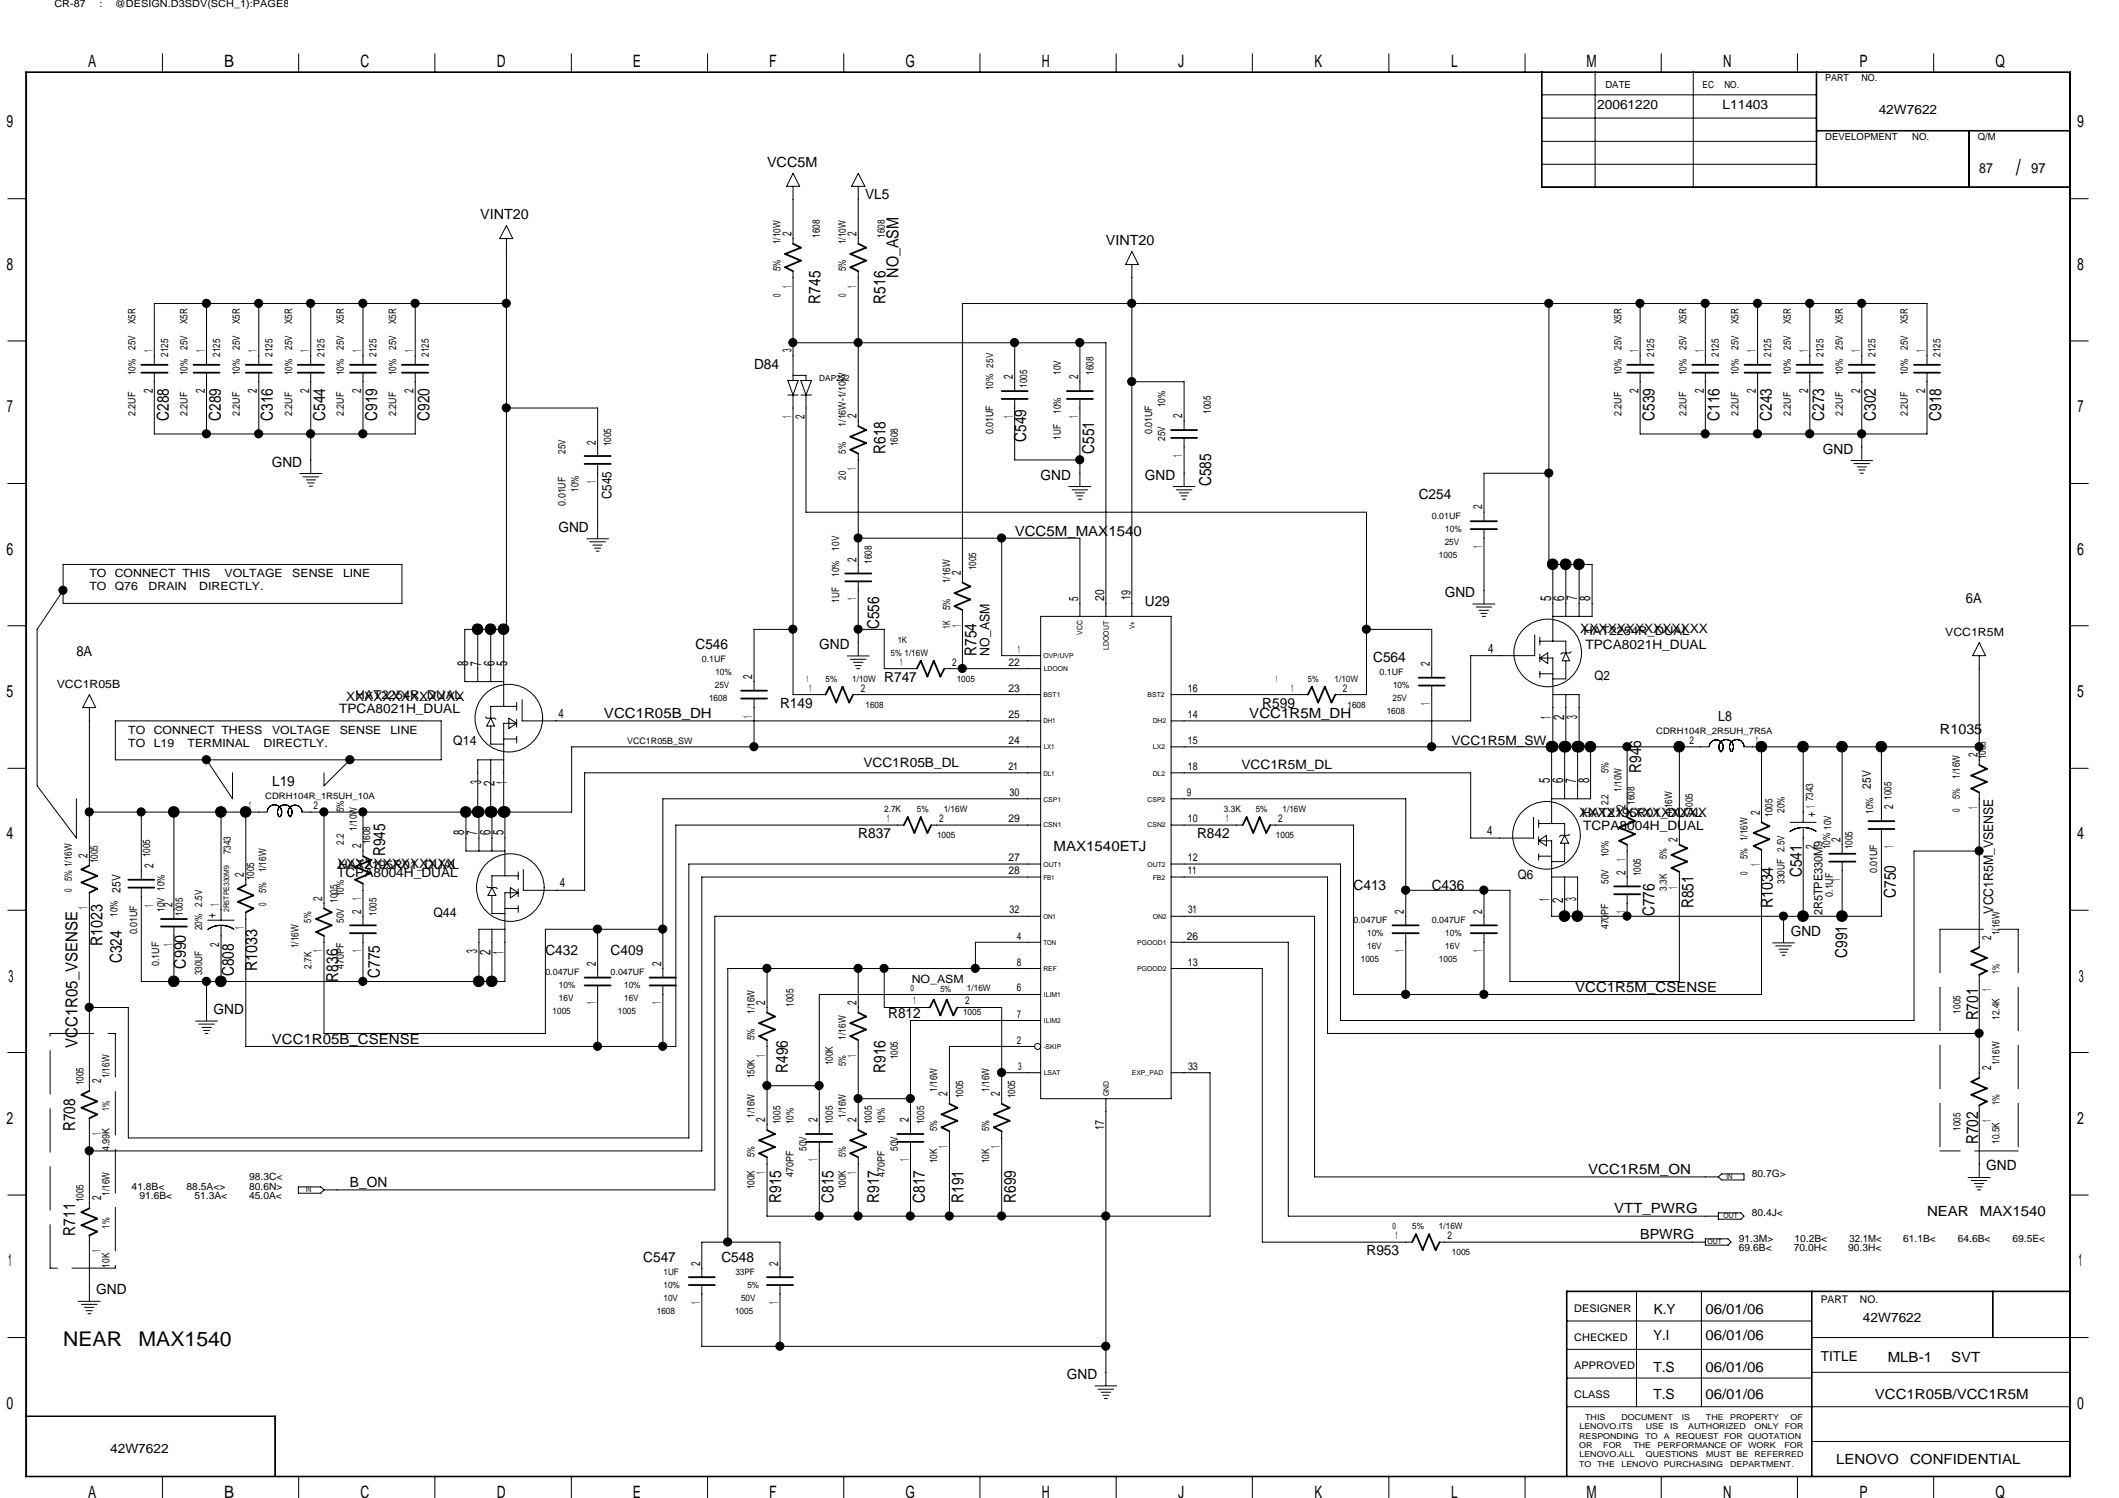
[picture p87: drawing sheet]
<svg xmlns="http://www.w3.org/2000/svg" width="297mm" height="210mm" viewBox="0 0 297 210" stroke-linecap="round" stroke-linejoin="round" font-family="sans-serif">
<defs><g id="words">
<text font-size="3.1" x="282.6" y="24.6">/</text>
<g font-size="2.8">
<text x="8.8" y="188.7">NEAR</text>
<text x="19.4" y="188.7">MAX1540</text>
</g>
<g font-size="2.4">
<text x="12.4" y="9.4">A</text>
<text x="31.4" y="9.4">B</text>
<text x="50.5" y="9.4">C</text>
<text x="69.6" y="9.4">D</text>
<text x="88.7" y="9.4">E</text>
<text x="107.8" y="9.4">F</text>
<text x="127" y="9.4">G</text>
<text x="146" y="9.4">H</text>
<text x="165.1" y="9.4">J</text>
<text x="184.3" y="9.4">K</text>
<text x="203.4" y="9.4">L</text>
<text x="222.4" y="9.4">M</text>
<text x="241.6" y="9.4">N</text>
<text x="260.6" y="9.4">P</text>
<text x="279.7" y="9.4">Q</text>
<text x=".9" y="17.9">9</text>
<text x="291.2" y="17.9">9</text>
<text x=".9" y="37.8">8</text>
<text x="291.2" y="37.8">8</text>
<text x="1" y="57.8">7</text>
<text x="291.2" y="57.8">7</text>
<text x=".9" y="77.8">6</text>
<text x="291.2" y="77.8">6</text>
<text x=".9" y="97.7">5</text>
<text x="291.2" y="97.7">5</text>
<text x=".9" y="117.6">4</text>
<text x="291.2" y="117.6">4</text>
<text x="1.2" y="137.6">3</text>
<text x="291.4" y="137.6">3</text>
<text x=".9" y="157.5">2</text>
<text x="291.2" y="157.5">2</text>
<text x="1.1" y="177.5">1</text>
<text x="291.4" y="177.5">1</text>
<text x=".9" y="197.4">0</text>
<text x="291.2" y="197.4">0</text>
<text x="12.4" y="210">A</text>
<text x="31.4" y="210">B</text>
<text x="50.5" y="210">C</text>
<text x="69.6" y="210">D</text>
<text x="127" y="210">G</text>
<text x="146" y="210">H</text>
<text x="184.3" y="210">K</text>
<text x="203.4" y="210">L</text>
<text x="222.4" y="210">M</text>
<text x="241.6" y="210">N</text>
<text x="260.6" y="210">P</text>
<text x="279.7" y="210">Q</text>
<text x="88.7" y="210">E</text>
<text x="107.8" y="210">F</text>
<text x="165.1" y="210">J</text>
</g>
<g font-size="2.3">
<text x="125.9" y="38.9" transform="rotate(-90 125.9 38.9)">NO_ASM</text>
<text x="115" y="42.5" transform="rotate(-90 115 42.5)">R745</text>
<text x="124.1" y="42.5" transform="rotate(-90 124.1 42.5)">R516</text>
<text x="23.7" y="59" transform="rotate(-90 23.7 59)">C288</text>
<text x="30.9" y="59" transform="rotate(-90 30.9 59)">C289</text>
<text x="38.3" y="59" transform="rotate(-90 38.3 59)">C316</text>
<text x="45.6" y="59" transform="rotate(-90 45.6 59)">C544</text>
<text x="52.9" y="59" transform="rotate(-90 52.9 59)">C919</text>
<text x="60.2" y="59" transform="rotate(-90 60.2 59)">C920</text>
<text x="231.9" y="59" transform="rotate(-90 231.9 59)">C539</text>
<text x="241" y="59" transform="rotate(-90 241 59)">C116</text>
<text x="248.4" y="59" transform="rotate(-90 248.4 59)">C243</text>
<text x="255.7" y="59" transform="rotate(-90 255.7 59)">C273</text>
<text x="263" y="59" transform="rotate(-90 263 59)">C302</text>
<text x="272.1" y="59" transform="rotate(-90 272.1 59)">C918</text>
<text x="124.1" y="63.6" transform="rotate(-90 124.1 63.6)">R618</text>
<text x="143.8" y="61.9" transform="rotate(-90 143.8 61.9)">C549</text>
<text x="153.4" y="63.6" transform="rotate(-90 153.4 63.6)">C551</text>
<text x="169.8" y="68.2" transform="rotate(-90 169.8 68.2)">C585</text>
<text x="123.2" y="88.2" transform="rotate(-90 123.2 88.2)">C556</text>
<text x="136.9" y="91.9" transform="rotate(-90 136.9 91.9)">R754</text>
<text x="230.1" y="108.3" transform="rotate(-90 230.1 108.3)">R946</text>
<text x="54" y="120" transform="rotate(-90 54 120)">R945</text>
<text x="252.6" y="122.9" transform="rotate(-90 252.6 122.9)">C541</text>
<text x="265.8" y="125.9" transform="rotate(-90 265.8 125.9)">C750</text>
<text x="231.9" y="128.4" transform="rotate(-90 231.9 128.4)">C776</text>
<text x="237.4" y="127.3" transform="rotate(-90 237.4 127.3)">R851</text>
<text x="248.5" y="127.3" transform="rotate(-90 248.5 127.3)">R1034</text>
<text x="14.3" y="132.6" transform="rotate(-90 14.3 132.6)">R1023</text>
<text x="17.1" y="135" transform="rotate(-90 17.1 135)">C324</text>
<text x="26" y="135.8" transform="rotate(-90 26 135.8)">C990</text>
<text x="32.8" y="136.8" transform="rotate(-90 32.8 136.8)">C808</text>
<text x="36.1" y="136.1" transform="rotate(-90 36.1 136.1)">R1033</text>
<text x="47.4" y="137.6" transform="rotate(-90 47.4 137.6)">R836</text>
<text x="53.3" y="137" transform="rotate(-90 53.3 137)">C775</text>
<text x="258.9" y="134.3" transform="rotate(-90 258.9 134.3)">C991</text>
<text x="277.3" y="143" transform="rotate(-90 277.3 143)">R701</text>
<text x="10.9" y="146.9" transform="rotate(-90 10.9 146.9)">VCC1R05_VSENSE</text>
<text x="110.4" y="150.4" transform="rotate(-90 110.4 150.4)">R496</text>
<text x="124.1" y="150.4" transform="rotate(-90 124.1 150.4)">R916</text>
<text x="10.5" y="158.6" transform="rotate(-90 10.5 158.6)">R708</text>
<text x="277.3" y="160.4" transform="rotate(-90 277.3 160.4)">R702</text>
<text x="10.5" y="173.2" transform="rotate(-90 10.5 173.2)">R711</text>
<text x="109.5" y="168.6" transform="rotate(-90 109.5 168.6)">R915</text>
<text x="116.8" y="168.6" transform="rotate(-90 116.8 168.6)">C815</text>
<text x="123.2" y="168.6" transform="rotate(-90 123.2 168.6)">R917</text>
<text x="129.6" y="168.6" transform="rotate(-90 129.6 168.6)">C817</text>
<text x="135.1" y="168.6" transform="rotate(-90 135.1 168.6)">R191</text>
<text x="142.4" y="168.6" transform="rotate(-90 142.4 168.6)">R699</text>
</g>
<g font-size="2.1">
<text x="217.5" y="84.2" transform="rotate(-90 217.5 84.2)">5</text>
<text x="219.3" y="84.2" transform="rotate(-90 219.3 84.2)">6</text>
<text x="221.1" y="84.2" transform="rotate(-90 221.1 84.2)">7</text>
<text x="222.9" y="84.2" transform="rotate(-90 222.9 84.2)">8</text>
<text x="65.6" y="93.3" transform="rotate(-90 65.6 93.3)">8</text>
<text x="67.4" y="93.3" transform="rotate(-90 67.4 93.3)">7</text>
<text x="69.3" y="93.3" transform="rotate(-90 69.3 93.3)">6</text>
<text x="71.1" y="93.3" transform="rotate(-90 71.1 93.3)">5</text>
<text x="217.5" y="100.8" transform="rotate(-90 217.5 100.8)">1</text>
<text x="219.3" y="101" transform="rotate(-90 219.3 101)">2</text>
<text x="221.1" y="100.8" transform="rotate(-90 221.1 100.8)">3</text>
<text x="67.4" y="109.9" transform="rotate(-90 67.4 109.9)">3</text>
<text x="69.3" y="110.1" transform="rotate(-90 69.3 110.1)">2</text>
<text x="71.1" y="109.9" transform="rotate(-90 71.1 109.9)">1</text>
<text x="217.3" y="109.8" transform="rotate(-90 217.3 109.8)">5</text>
<text x="219.1" y="109.8" transform="rotate(-90 219.1 109.8)">6</text>
<text x="220.9" y="109.8" transform="rotate(-90 220.9 109.8)">7</text>
<text x="222.8" y="109.8" transform="rotate(-90 222.8 109.8)">8</text>
<text x="65.1" y="117.1" transform="rotate(-90 65.1 117.1)">8</text>
<text x="66.9" y="117.1" transform="rotate(-90 66.9 117.1)">7</text>
<text x="68.7" y="117.1" transform="rotate(-90 68.7 117.1)">6</text>
<text x="70.6" y="117.1" transform="rotate(-90 70.6 117.1)">5</text>
<text x="217.3" y="126.4" transform="rotate(-90 217.3 126.4)">1</text>
<text x="219.1" y="126.5" transform="rotate(-90 219.1 126.5)">2</text>
<text x="220.9" y="126.3" transform="rotate(-90 220.9 126.3)">3</text>
<text x="66.9" y="133.6" transform="rotate(-90 66.9 133.6)">3</text>
<text x="68.7" y="133.9" transform="rotate(-90 68.7 133.9)">2</text>
<text x="70.6" y="133.7" transform="rotate(-90 70.6 133.7)">1</text>
</g>
<g font-size="2">
<text x="107.5" y="23.4">VCC5M</text>
<text x="121.3" y="27.9">VL5</text>
<text x="277.4" y="24.3">87</text>
<text x="284.7" y="24.3">97</text>
<text x="67.3" y="30.7">VINT20</text>
<text x="155" y="34.3">VINT20</text>
<text x="105.7" y="51.7">D84</text>
<text x="38.1" y="65.4">GND</text>
<text x="255.5" y="63.6">GND</text>
<text x="145.9" y="67.2">GND</text>
<text x="160.5" y="67.2">GND</text>
<text x="198.9" y="70">C254</text>
<text x="78.3" y="74.5">GND</text>
<text x="142.2" y="75.1">VCC5M_MAX1540</text>
<text x="202.5" y="83.7">GND</text>
<text x="160.5" y="84.9">U29</text>
<text x="275.6" y="84.6">6A</text>
<text x="10.7" y="91.9">8A</text>
<text x="97.5" y="91">C546</text>
<text x="114.8" y="91">GND</text>
<text x="123.9" y="95.5">R747</text>
<text x="192.5" y="92.8">C564</text>
<text x="84.7" y="100.7">VCC1R05B_DH</text>
<text x="109.3" y="99.2">R149</text>
<text x="175.1" y="100.7">VCC1R5M_DH</text>
<text x="176.9" y="99.2">R599</text>
<text x="240.9" y="101">L8</text>
<text x="271.9" y="102.9">R1035</text>
<text x="38.1" y="110.2">L19</text>
<text x="120.3" y="117.5">R837</text>
<text x="147.7" y="119.3">MAX1540ETJ</text>
<text x="167.8" y="117.5">R842</text>
<text x="189.7" y="124.8">C413</text>
<text x="200.7" y="124.8">C436</text>
<text x="251" y="131.2">GND</text>
<text x="76.5" y="133.9">C432</text>
<text x="85.6" y="133.9">C409</text>
<text x="29.9" y="142.2">GND</text>
<text x="124.5" y="142.7">R812</text>
<text x="220.8" y="139">VCC1R5M_CSENSE</text>
<text x="38.1" y="146.3">VCC1R05B_CSENSE</text>
<text x="49.1" y="166.5">B_ON</text>
<text x="222.6" y="164.6">VCC1R5M_ON</text>
<text x="278.4" y="164">GND</text>
<text x="226.3" y="170.1">VTT_PWRG</text>
<text x="229.9" y="173.7">BPWRG</text>
<text x="270.1" y="170.5">NEAR</text>
<text x="277.5" y="170.5">MAX1540</text>
<text x="90.2" y="176.9">C547</text>
<text x="101.1" y="176.9">C548</text>
<text x="191.6" y="175.9">R953</text>
<text x="13.5" y="181.4">GND</text>
<text x="231.8" y="184.1">K.Y</text>
<text x="239.1" y="184.1">06/01/06</text>
<text x="231.8" y="187.8">Y.I</text>
<text x="239.1" y="187.8">06/01/06</text>
<text x="264.6" y="190.9">MLB-1</text>
<text x="273.5" y="190.9">SVT</text>
<text x="149.6" y="193.3">GND</text>
<text x="231.8" y="192.4">T.S</text>
<text x="231.8" y="196">T.S</text>
<text x="239.1" y="196">06/01/06</text>
<text x="239.1" y="192.4">06/01/06</text>
<text x="262.8" y="196">VCC1R05B/VCC1R5M</text>
<text x="257.4" y="205.2">LENOVO</text>
<text x="267.8" y="205.2">CONFIDENTIAL</text>
</g>
<g font-size="1.9">
<text x="85.7" y="70" transform="rotate(-90 85.7 70)">C545</text>
<text x="138.7" y="91.9" transform="rotate(-90 138.7 91.9)">NO_ASM</text>
<text x="253.5" y="113.8" transform="rotate(90 253.5 113.8)">+</text>
<text x="30.3" y="128.7" transform="rotate(-90 30.3 128.7)">+ 1</text>
<text x="279.4" y="128.1" transform="rotate(-90 279.4 128.1)">VCC1R5M_VSENSE</text>
<text x="255.2" y="190.7">TITLE</text>
</g>
<g font-size="1.8">
<text x="223.9" y="15.3">20061220</text>
<text x="241.5" y="15.3">L11403</text>
<text x="263.4" y="16">42W7622</text>
<text x="111" y="33.1" transform="rotate(-90 111 33.1)">2</text>
<text x="120.1" y="33.1" transform="rotate(-90 120.1 33.1)">2</text>
<text x="111" y="40.3" transform="rotate(-90 111 40.3)">1</text>
<text x="120.1" y="40.3" transform="rotate(-90 120.1 40.3)">1</text>
<text x="21.4" y="49.4" transform="rotate(-90 21.4 49.4)">1</text>
<text x="28.7" y="49.4" transform="rotate(-90 28.7 49.4)">1</text>
<text x="36" y="49.4" transform="rotate(-90 36 49.4)">1</text>
<text x="43.3" y="49.4" transform="rotate(-90 43.3 49.4)">1</text>
<text x="50.6" y="49.4" transform="rotate(-90 50.6 49.4)">1</text>
<text x="58" y="49.4" transform="rotate(-90 58 49.4)">1</text>
<text x="111" y="49.3" transform="rotate(-90 111 49.3)">3</text>
<text x="142" y="53.2" transform="rotate(-90 142 53.2)">2</text>
<text x="151.1" y="53.2" transform="rotate(-90 151.1 53.2)">2</text>
<text x="229.7" y="49.4" transform="rotate(-90 229.7 49.4)">1</text>
<text x="238.8" y="49.4" transform="rotate(-90 238.8 49.4)">1</text>
<text x="246.1" y="49.4" transform="rotate(-90 246.1 49.4)">1</text>
<text x="253.4" y="49.4" transform="rotate(-90 253.4 49.4)">1</text>
<text x="260.8" y="49.4" transform="rotate(-90 260.8 49.4)">1</text>
<text x="269.9" y="49.4" transform="rotate(-90 269.9 49.4)">1</text>
<text x="21.4" y="55.1" transform="rotate(-90 21.4 55.1)">2</text>
<text x="28.7" y="55.1" transform="rotate(-90 28.7 55.1)">2</text>
<text x="36" y="55.1" transform="rotate(-90 36 55.1)">2</text>
<text x="43.3" y="55.1" transform="rotate(-90 43.3 55.1)">2</text>
<text x="50.6" y="55.1" transform="rotate(-90 50.6 55.1)">2</text>
<text x="58" y="55.1" transform="rotate(-90 58 55.1)">2</text>
<text x="111" y="58.6" transform="rotate(-90 111 58.6)">1</text>
<text x="112.8" y="58.7" transform="rotate(-90 112.8 58.7)">2</text>
<text x="120.1" y="58.6" transform="rotate(-90 120.1 58.6)">2</text>
<text x="142" y="58.6" transform="rotate(-90 142 58.6)">1</text>
<text x="151.1" y="58.6" transform="rotate(-90 151.1 58.6)">1</text>
<text x="165.7" y="58.6" transform="rotate(-90 165.7 58.6)">2</text>
<text x="229.7" y="55.1" transform="rotate(-90 229.7 55.1)">2</text>
<text x="238.8" y="55.1" transform="rotate(-90 238.8 55.1)">2</text>
<text x="246.1" y="55.1" transform="rotate(-90 246.1 55.1)">2</text>
<text x="253.4" y="55.1" transform="rotate(-90 253.4 55.1)">2</text>
<text x="260.8" y="55.1" transform="rotate(-90 260.8 55.1)">2</text>
<text x="269.9" y="55.1" transform="rotate(-90 269.9 55.1)">2</text>
<text x="83.5" y="62.3" transform="rotate(-90 83.5 62.3)">2</text>
<text x="120.1" y="65.9" transform="rotate(-90 120.1 65.9)">1</text>
<text x="165.7" y="64.1" transform="rotate(-90 165.7 64.1)">1</text>
<text x="83.5" y="67.7" transform="rotate(-90 83.5 67.7)">1</text>
<text x="207.8" y="71.4" transform="rotate(-90 207.8 71.4)">2</text>
<text x="207.8" y="76.9" transform="rotate(-90 207.8 76.9)">1</text>
<text x="120.1" y="78.7" transform="rotate(-90 120.1 78.7)">2</text>
<text x="134.7" y="80.6" transform="rotate(-90 134.7 80.6)">2</text>
<text x="120.1" y="84.2" transform="rotate(-90 120.1 84.2)">1</text>
<text x="134.7" y="87.8" transform="rotate(-90 134.7 87.8)">1</text>
<text x="151.1" y="84.2" transform="rotate(-90 151.1 84.2)">5</text>
<text x="154.8" y="84.2" transform="rotate(-90 154.8 84.2)">20</text>
<text x="158.5" y="84.1" transform="rotate(-90 158.5 84.1)">19</text>
<text x="221.5" y="88.7">XXXXXXXXXXXXXX</text>
<text x="105.4" y="95.2" transform="rotate(-90 105.4 95.2)">2</text>
<text x="200.4" y="93.3" transform="rotate(-90 200.4 93.3)">2</text>
<text x="208.6" y="91.5">4</text>
<text x="222.2" y="90.9">TPCA8021H_DUAL</text>
<text x="223.5" y="95.3">Q2</text>
<text x="47.5" y="99.9">TPCA8021H_DUAL</text>
<text x="48.5" y="98.3">XXXXXXXXXXXXX</text>
<text x="78.3" y="100.6">4</text>
<text x="105.4" y="100.6" transform="rotate(-90 105.4 100.6)">1</text>
<text x="200.4" y="98.8" transform="rotate(-90 200.4 98.8)">1</text>
<text x="63.5" y="104.5">Q14</text>
<text x="121" y="107.6">VCC1R05B_DL</text>
<text x="174" y="107.7">VCC1R5M_DL</text>
<text x="203.5" y="104.5">VCC1R5M_SW</text>
<text x="277.2" y="106.1" transform="rotate(-90 277.2 106.1)">2</text>
<text x="227.9" y="113.5" transform="rotate(-90 227.9 113.5)">2</text>
<text x="254.4" y="113.3" transform="rotate(-90 254.4 113.3)">1</text>
<text x="265.4" y="113.5" transform="rotate(-90 265.4 113.5)">2</text>
<text x="277.2" y="113.4" transform="rotate(-90 277.2 113.4)">1</text>
<text x="50.6" y="118.9" transform="rotate(-90 50.6 118.9)">2</text>
<text x="208.4" y="117.1">4</text>
<text x="221.4" y="114.5">XXXXXXXXXXXXXX</text>
<text x="221.9" y="116.3">TCPA8004H_DUAL</text>
<text x="235.2" y="118" transform="rotate(-90 235.2 118)">2</text>
<text x="246.7" y="114.2" transform="rotate(-90 246.7 114.2)">2</text>
<text x="254.4" y="119" transform="rotate(-90 254.4 119)">2</text>
<text x="258" y="118" transform="rotate(-90 258 118)">2</text>
<text x="265.4" y="118.9" transform="rotate(-90 265.4 118.9)">1</text>
<text x="12.3" y="120.2" transform="rotate(-90 12.3 120.2)">2</text>
<text x="21.5" y="121.7" transform="rotate(-90 21.5 121.7)">2</text>
<text x="34.2" y="122.9" transform="rotate(-90 34.2 122.9)">2</text>
<text x="47.2" y="121.6">XXXXXXXXXXXXX</text>
<text x="47.2" y="122.9">TCPA8004H_DUAL</text>
<text x="78.5" y="124.4">4</text>
<text x="212.8" y="123.3">Q6</text>
<text x="227.9" y="122.6" transform="rotate(-90 227.9 122.6)">2</text>
<text x="227.9" y="120.7" transform="rotate(-90 227.9 120.7)">1</text>
<text x="235.2" y="124.5" transform="rotate(-90 235.2 124.5)">1</text>
<text x="246.7" y="121.5" transform="rotate(-90 246.7 121.5)">1</text>
<text x="258" y="123.4" transform="rotate(-90 258 123.4)">1</text>
<text x="12.3" y="127.5" transform="rotate(-90 12.3 127.5)">1</text>
<text x="21.5" y="127.1" transform="rotate(-90 21.5 127.1)">1</text>
<text x="24.2" y="127.2" transform="rotate(-90 24.2 127.2)">2</text>
<text x="34.2" y="130.2" transform="rotate(-90 34.2 130.2)">1</text>
<text x="45.2" y="126.2" transform="rotate(-90 45.2 126.2)">2</text>
<text x="50.6" y="128.1" transform="rotate(-90 50.6 128.1)">2</text>
<text x="50.6" y="126.2" transform="rotate(-90 50.6 126.2)">1</text>
<text x="60.7" y="128.6">Q44</text>
<text x="196.8" y="128.1" transform="rotate(-90 196.8 128.1)">2</text>
<text x="207.8" y="128.1" transform="rotate(-90 207.8 128.1)">2</text>
<text x="227.9" y="128" transform="rotate(-90 227.9 128)">1</text>
<text x="279.1" y="131.7" transform="rotate(-90 279.1 131.7)">2</text>
<text x="24.2" y="132.6" transform="rotate(-90 24.2 132.6)">1</text>
<text x="30.7" y="132.7" transform="rotate(-90 30.7 132.7)">2</text>
<text x="45.2" y="133.5" transform="rotate(-90 45.2 133.5)">1</text>
<text x="50.6" y="133.5" transform="rotate(-90 50.6 133.5)">1</text>
<text x="83.5" y="135.4" transform="rotate(-90 83.5 135.4)">2</text>
<text x="92.7" y="135.4" transform="rotate(-90 92.7 135.4)">2</text>
<text x="196.8" y="133.5" transform="rotate(-90 196.8 133.5)">1</text>
<text x="207.8" y="133.5" transform="rotate(-90 207.8 133.5)">1</text>
<text x="83.5" y="140.8" transform="rotate(-90 83.5 140.8)">1</text>
<text x="92.7" y="140.8" transform="rotate(-90 92.7 140.8)">1</text>
<text x="107.3" y="140.8" transform="rotate(-90 107.3 140.8)">2</text>
<text x="120.1" y="140.8" transform="rotate(-90 120.1 140.8)">2</text>
<text x="279.1" y="139" transform="rotate(-90 279.1 139)">1</text>
<text x="107.3" y="148.1" transform="rotate(-90 107.3 148.1)">1</text>
<text x="120.1" y="148.1" transform="rotate(-90 120.1 148.1)">1</text>
<text x="279.1" y="150" transform="rotate(-90 279.1 150)">2</text>
<text x="14.2" y="151.8" transform="rotate(-90 14.2 151.8)">2</text>
<text x="132.8" y="153.6" transform="rotate(-90 132.8 153.6)">2</text>
<text x="140.2" y="153.6" transform="rotate(-90 140.2 153.6)">2</text>
<text x="14.2" y="159.1" transform="rotate(-90 14.2 159.1)">1</text>
<text x="107.3" y="157.3" transform="rotate(-90 107.3 157.3)">2</text>
<text x="114.6" y="157.3" transform="rotate(-90 114.6 157.3)">2</text>
<text x="120.1" y="157.3" transform="rotate(-90 120.1 157.3)">2</text>
<text x="127.4" y="157.3" transform="rotate(-90 127.4 157.3)">2</text>
<text x="132.8" y="160.9" transform="rotate(-90 132.8 160.9)">1</text>
<text x="140.2" y="160.9" transform="rotate(-90 140.2 160.9)">1</text>
<text x="154.8" y="158.4" transform="rotate(-90 154.8 158.4)">17</text>
<text x="279.1" y="157.3" transform="rotate(-90 279.1 157.3)">1</text>
<text x="107.3" y="164.5" transform="rotate(-90 107.3 164.5)">1</text>
<text x="114.6" y="162.7" transform="rotate(-90 114.6 162.7)">1</text>
<text x="120.1" y="164.5" transform="rotate(-90 120.1 164.5)">1</text>
<text x="127.4" y="162.7" transform="rotate(-90 127.4 162.7)">1</text>
<text x="14.2" y="168.3" transform="rotate(-90 14.2 168.3)">2</text>
<text x="14.2" y="175.5" transform="rotate(-90 14.2 175.5)">1</text>
<text x="98.1" y="177.4" transform="rotate(-90 98.1 177.4)">2</text>
<text x="109.1" y="177.4" transform="rotate(-90 109.1 177.4)">2</text>
<text x="98.1" y="182.8" transform="rotate(-90 98.1 182.8)">1</text>
<text x="109.1" y="182.8" transform="rotate(-90 109.1 182.8)">1</text>
<text x="261.2" y="185.4">42W7622</text>
<text x="15.4" y="203.7">42W7622</text>
</g>
<g font-size="1.7">
<text x="222" y="88.9">HAT2254R_DUAL</text>
<text x="49.8" y="98">HAT2254R_DUAL</text>
<text x="262.3" y="110.5" transform="rotate(-90 262.3 110.5)">25V</text>
<text x="221.7" y="114.5">HAT2195R01_DUAL</text>
<text x="16.9" y="125.1" transform="rotate(-90 16.9 125.1)">25V</text>
<text x="47.5" y="121.8">HAT2195R01_DUAL</text>
<text x="255.5" y="128.3" transform="rotate(-90 255.5 128.3)">2R5TPE330M9</text>
</g>
<g font-size="1.6">
<text x="12.5" y="80.9">TO</text>
<text x="12.5" y="82.8">TO</text>
<text x="16.1" y="80.9">CONNECT THIS</text>
<text x="16.1" y="82.8">Q76</text>
<text x="20.8" y="82.8">DRAIN</text>
<text x="27.9" y="82.8">DIRECTLY.</text>
<text x="31.5" y="80.9">VOLTAGE</text>
<text x="41" y="80.9">SENSE</text>
<text x="48.1" y="80.9">LINE</text>
<text x="272.7" y="89.2">VCC1R5M</text>
<text x="8" y="96.5">VCC1R05B</text>
<text x="18" y="104.7">TO</text>
<text x="18" y="102.9">TO</text>
<text x="21.5" y="104.7">L19</text>
<text x="21.5" y="102.9">CONNECT THESS</text>
<text x="26.3" y="104.7">TERMINAL</text>
<text x="37" y="104.7">DIRECTLY.</text>
<text x="38.1" y="102.9">VOLTAGE</text>
<text x="47.6" y="102.9">SENSE</text>
<text x="54.7" y="102.9">LINE</text>
<text x="127.8" y="137.8">NO_ASM</text>
</g>
<g font-size="1.5">
<text x="126.2" y="93.3">1</text>
<text x="133.5" y="93.3">2</text>
<text x="141.3" y="93.3">22</text>
<text x="142.7" y="91.5">1</text>
<text x="113.4" y="97">1</text>
<text x="120.7" y="97">2</text>
<text x="141.3" y="100.6">25</text>
<text x="141.3" y="97">23</text>
<text x="166.5" y="97">16</text>
<text x="166.5" y="100.6">14</text>
<text x="181" y="97">1</text>
<text x="188.3" y="97">2</text>
<text x="141.3" y="104.3">24</text>
<text x="141.3" y="107.9">21</text>
<text x="166.5" y="107.9">18</text>
<text x="166.5" y="104.3">15</text>
<text x="236.8" y="104.3">2</text>
<text x="246.1" y="104.3">1</text>
<text x="34.9" y="113.4">1</text>
<text x="43.9" y="113.4">2</text>
<text x="141.5" y="111.6">30</text>
<text x="166.4" y="111.6">9</text>
<text x="124.4" y="115.2">1</text>
<text x="131.7" y="115.2">2</text>
<text x="141.3" y="115.2">29</text>
<text x="166.5" y="115.2">10</text>
<text x="171.9" y="115.2">1</text>
<text x="179.2" y="115.2">2</text>
<text x="141.3" y="122.6">28</text>
<text x="141.3" y="120.7">27</text>
<text x="166.5" y="120.7">12</text>
<text x="166.5" y="122.6">11</text>
<text x="141.5" y="128">32</text>
<text x="142.5" y="131.7">4</text>
<text x="166.4" y="131.7">26</text>
<text x="166.5" y="128">31</text>
<text x="142.5" y="135.3">8</text>
<text x="166.5" y="135.3">13</text>
<text x="128.1" y="140.8">1</text>
<text x="135.3" y="140.8">2</text>
<text x="142.5" y="139">6</text>
<text x="142.6" y="142.7">7</text>
<text x="142.5" y="146.3">2</text>
<text x="142.7" y="149.9">3</text>
<text x="166.5" y="149.9">33</text>
<text x="195.6" y="173.7">1</text>
<text x="202.9" y="173.7">2</text>
<text x="220.7" y="183.9">DESIGNER</text>
<text x="255.2" y="182.6">PART</text>
<text x="260.7" y="182.6">NO.</text>
<text x="220.7" y="191.9">APPROVED</text>
<text x="220.7" y="187.9">CHECKED</text>
<text x="220.7" y="196">CLASS</text>
</g>
<g font-size="1.4">
<text x="7.6" y=".9">CR-87</text>
<text x="14" y=".9">:</text>
<text x="16.1" y=".9">@DESIGN.D3SDV(SCH_1):PAGE8</text>
<text x="255.9" y="11.3">PART</text>
<text x="260.9" y="11.3">NO.</text>
<text x="225" y="12.4">DATE</text>
<text x="238.7" y="12.4">EC</text>
<text x="241.7" y="12.4">NO.</text>
<text x="255.9" y="19.6">DEVELOPMENT</text>
<text x="268.1" y="19.6">NO.</text>
<text x="277.2" y="19.6">Q/M</text>
<text x="109.4" y="34.2" transform="rotate(-90 109.4 34.2)">1/10W</text>
<text x="114.9" y="33.4" transform="rotate(-90 114.9 33.4)">1608</text>
<text x="118.6" y="34.2" transform="rotate(-90 118.6 34.2)">1/10W</text>
<text x="124" y="33.4" transform="rotate(-90 124 33.4)">1608</text>
<text x="109.4" y="41.7" transform="rotate(-90 109.4 41.7)">0</text>
<text x="109.4" y="38" transform="rotate(-90 109.4 38)">5%</text>
<text x="118.6" y="41.7" transform="rotate(-90 118.6 41.7)">0</text>
<text x="118.6" y="38" transform="rotate(-90 118.6 38)">5%</text>
<text x="19" y="45.4" transform="rotate(-90 19 45.4)">X5R</text>
<text x="26.3" y="45.4" transform="rotate(-90 26.3 45.4)">X5R</text>
<text x="33.6" y="45.4" transform="rotate(-90 33.6 45.4)">X5R</text>
<text x="40.9" y="45.4" transform="rotate(-90 40.9 45.4)">X5R</text>
<text x="48.2" y="45.4" transform="rotate(-90 48.2 45.4)">X5R</text>
<text x="55.5" y="45.4" transform="rotate(-90 55.5 45.4)">X5R</text>
<text x="227.3" y="45.4" transform="rotate(-90 227.3 45.4)">X5R</text>
<text x="236.4" y="45.4" transform="rotate(-90 236.4 45.4)">X5R</text>
<text x="243.7" y="45.4" transform="rotate(-90 243.7 45.4)">X5R</text>
<text x="251" y="45.4" transform="rotate(-90 251 45.4)">X5R</text>
<text x="258.3" y="45.4" transform="rotate(-90 258.3 45.4)">X5R</text>
<text x="267.5" y="45.4" transform="rotate(-90 267.5 45.4)">X5R</text>
<text x="19" y="49.1" transform="rotate(-90 19 49.1)">25V</text>
<text x="19" y="52.6" transform="rotate(-90 19 52.6)">10%</text>
<text x="23.6" y="50" transform="rotate(-90 23.6 50)">2125</text>
<text x="26.3" y="49.1" transform="rotate(-90 26.3 49.1)">25V</text>
<text x="26.3" y="52.6" transform="rotate(-90 26.3 52.6)">10%</text>
<text x="30.9" y="50" transform="rotate(-90 30.9 50)">2125</text>
<text x="33.6" y="49.1" transform="rotate(-90 33.6 49.1)">25V</text>
<text x="33.6" y="52.6" transform="rotate(-90 33.6 52.6)">10%</text>
<text x="38.2" y="50" transform="rotate(-90 38.2 50)">2125</text>
<text x="40.9" y="49.1" transform="rotate(-90 40.9 49.1)">25V</text>
<text x="40.9" y="52.6" transform="rotate(-90 40.9 52.6)">10%</text>
<text x="45.5" y="50" transform="rotate(-90 45.5 50)">2125</text>
<text x="48.2" y="49.1" transform="rotate(-90 48.2 49.1)">25V</text>
<text x="48.2" y="52.6" transform="rotate(-90 48.2 52.6)">10%</text>
<text x="52.8" y="50" transform="rotate(-90 52.8 50)">2125</text>
<text x="55.5" y="49.1" transform="rotate(-90 55.5 49.1)">25V</text>
<text x="55.5" y="52.6" transform="rotate(-90 55.5 52.6)">10%</text>
<text x="60.1" y="50" transform="rotate(-90 60.1 50)">2125</text>
<text x="148.7" y="52.5" transform="rotate(-90 148.7 52.5)">10V</text>
<text x="153.3" y="52.5" transform="rotate(-90 153.3 52.5)">1608</text>
<text x="227.3" y="49.1" transform="rotate(-90 227.3 49.1)">25V</text>
<text x="227.3" y="52.6" transform="rotate(-90 227.3 52.6)">10%</text>
<text x="231.9" y="50" transform="rotate(-90 231.9 50)">2125</text>
<text x="236.4" y="49.1" transform="rotate(-90 236.4 49.1)">25V</text>
<text x="236.4" y="52.6" transform="rotate(-90 236.4 52.6)">10%</text>
<text x="241" y="50" transform="rotate(-90 241 50)">2125</text>
<text x="243.7" y="49.1" transform="rotate(-90 243.7 49.1)">25V</text>
<text x="243.7" y="52.6" transform="rotate(-90 243.7 52.6)">10%</text>
<text x="248.3" y="50" transform="rotate(-90 248.3 50)">2125</text>
<text x="251" y="49.1" transform="rotate(-90 251 49.1)">25V</text>
<text x="251" y="52.6" transform="rotate(-90 251 52.6)">10%</text>
<text x="255.6" y="50" transform="rotate(-90 255.6 50)">2125</text>
<text x="258.3" y="49.1" transform="rotate(-90 258.3 49.1)">25V</text>
<text x="258.3" y="52.6" transform="rotate(-90 258.3 52.6)">10%</text>
<text x="262.9" y="50" transform="rotate(-90 262.9 50)">2125</text>
<text x="267.5" y="49.1" transform="rotate(-90 267.5 49.1)">25V</text>
<text x="267.5" y="52.6" transform="rotate(-90 267.5 52.6)">10%</text>
<text x="272" y="50" transform="rotate(-90 272 50)">2125</text>
<text x="19" y="58.3" transform="rotate(-90 19 58.3)">2.2UF</text>
<text x="26.3" y="58.3" transform="rotate(-90 26.3 58.3)">2.2UF</text>
<text x="33.6" y="58.3" transform="rotate(-90 33.6 58.3)">2.2UF</text>
<text x="40.9" y="58.3" transform="rotate(-90 40.9 58.3)">2.2UF</text>
<text x="48.2" y="58.3" transform="rotate(-90 48.2 58.3)">2.2UF</text>
<text x="55.5" y="58.3" transform="rotate(-90 55.5 58.3)">2.2UF</text>
<text x="118.6" y="59.8" transform="rotate(-90 118.6 59.8)">1/16W-1/10W</text>
<text x="139.2" y="54.7" transform="rotate(-90 139.2 54.7)">10% 25V</text>
<text x="144" y="54.4" transform="rotate(-90 144 54.4)">1005</text>
<text x="148.7" y="58" transform="rotate(-90 148.7 58)">10%</text>
<text x="163.3" y="57.1" transform="rotate(-90 163.3 57.1)">10%</text>
<text x="169.7" y="58" transform="rotate(-90 169.7 58)">1005</text>
<text x="227.3" y="58.3" transform="rotate(-90 227.3 58.3)">2.2UF</text>
<text x="236.4" y="58.3" transform="rotate(-90 236.4 58.3)">2.2UF</text>
<text x="243.7" y="58.3" transform="rotate(-90 243.7 58.3)">2.2UF</text>
<text x="251" y="58.3" transform="rotate(-90 251 58.3)">2.2UF</text>
<text x="258.3" y="58.3" transform="rotate(-90 258.3 58.3)">2.2UF</text>
<text x="267.5" y="58.3" transform="rotate(-90 267.5 58.3)">2.2UF</text>
<text x="79.3" y="63.6" transform="rotate(-90 79.3 63.6)">25V</text>
<text x="85.7" y="62.6" transform="rotate(-90 85.7 62.6)">1005</text>
<text x="118.6" y="63.6" transform="rotate(-90 118.6 63.6)">5%</text>
<text x="125.9" y="62.6" transform="rotate(-90 125.9 62.6)">1608</text>
<text x="139.2" y="60.8" transform="rotate(-90 139.2 60.8)">0.01UF</text>
<text x="148.7" y="61.7" transform="rotate(-90 148.7 61.7)">1UF</text>
<text x="161.5" y="60.8" transform="rotate(-90 161.5 60.8)">0.01UF</text>
<text x="163.3" y="61.8" transform="rotate(-90 163.3 61.8)">25V</text>
<text x="79.3" y="70.9" transform="rotate(-90 79.3 70.9)">0.01UF</text>
<text x="81.1" y="69" transform="rotate(-90 81.1 69)">10%</text>
<text x="118.6" y="67.2" transform="rotate(-90 118.6 67.2)">20</text>
<text x="117.6" y="77.2" transform="rotate(-90 117.6 77.2)">10V</text>
<text x="117.6" y="80.9" transform="rotate(-90 117.6 80.9)">10%</text>
<text x="122.2" y="79" transform="rotate(-90 122.2 79)">1608</text>
<text x="133.2" y="81.7" transform="rotate(-90 133.2 81.7)">1/16W</text>
<text x="136.8" y="79.9" transform="rotate(-90 136.8 79.9)">1005</text>
<text x="117.6" y="84.5" transform="rotate(-90 117.6 84.5)">1UF</text>
<text x="133.2" y="88.1" transform="rotate(-90 133.2 88.1)">1K</text>
<text x="133.2" y="85.5" transform="rotate(-90 133.2 85.5)">5%</text>
<text x="278.4" y="106.4" transform="rotate(-90 278.4 106.4)">1005</text>
<text x="48.2" y="113.8" transform="rotate(-90 48.2 113.8)">5%</text>
<text x="225.5" y="112.9" transform="rotate(-90 225.5 112.9)">2.2</text>
<text x="225.5" y="108.3" transform="rotate(-90 225.5 108.3)">5%</text>
<text x="227.3" y="111" transform="rotate(-90 227.3 111)">1/10W</text>
<text x="229.1" y="112.8" transform="rotate(-90 229.1 112.8)">1608</text>
<text x="237.3" y="113.7" transform="rotate(-90 237.3 113.7)">1005</text>
<text x="250.1" y="113.9" transform="rotate(-90 250.1 113.9)">20%</text>
<text x="254.2" y="112.3" transform="rotate(-90 254.2 112.3)">7343</text>
<text x="265.1" y="112.1" transform="rotate(-90 265.1 112.1)">1005</text>
<text x="274.7" y="113.8" transform="rotate(-90 274.7 113.8)">0</text>
<text x="274.7" y="112" transform="rotate(-90 274.7 112)">5%</text>
<text x="274.7" y="109.2" transform="rotate(-90 274.7 109.2)">1/16W</text>
<text x="32.3" y="119.8" transform="rotate(-90 32.3 119.8)">7343</text>
<text x="48.2" y="118.4" transform="rotate(-90 48.2 118.4)">2.2</text>
<text x="50" y="116.5" transform="rotate(-90 50 116.5)">1/10W</text>
<text x="51.9" y="118.3" transform="rotate(-90 51.9 118.3)">1608</text>
<text x="234.4" y="114.3" transform="rotate(-90 234.4 114.3)">1/16W</text>
<text x="248.5" y="114.5" transform="rotate(-90 248.5 114.5)">1005</text>
<text x="256.5" y="119" transform="rotate(-90 256.5 119)">10% 10V</text>
<text x="259.7" y="119" transform="rotate(-90 259.7 119)">1005</text>
<text x="262.6" y="114.1" transform="rotate(-90 262.6 114.1)">10%</text>
<text x="10.1" y="123.5" transform="rotate(-90 10.1 123.5)">5% 1/16W</text>
<text x="10.1" y="125" transform="rotate(-90 10.1 125)">0</text>
<text x="13.7" y="121" transform="rotate(-90 13.7 121)">1005</text>
<text x="21" y="120.1" transform="rotate(-90 21 120.1)">1005</text>
<text x="35.6" y="123.4" transform="rotate(-90 35.6 123.4)">1005</text>
<text x="37.3" y="125.1" transform="rotate(-90 37.3 125.1)">5%</text>
<text x="37.3" y="122.3" transform="rotate(-90 37.3 122.3)">1/16W</text>
<text x="48.2" y="125.6" transform="rotate(-90 48.2 125.6)">10%</text>
<text x="225.5" y="123.9" transform="rotate(-90 225.5 123.9)">50V</text>
<text x="225.5" y="120.1" transform="rotate(-90 225.5 120.1)">10%</text>
<text x="230" y="122.9" transform="rotate(-90 230 122.9)">1005</text>
<text x="233.7" y="124.8" transform="rotate(-90 233.7 124.8)">3.3K</text>
<text x="233.7" y="120.4" transform="rotate(-90 233.7 120.4)">5%</text>
<text x="245" y="122.6" transform="rotate(-90 245 122.6)">0</text>
<text x="245" y="120.4" transform="rotate(-90 245 120.4)">5% 1/16W</text>
<text x="250.1" y="123.9" transform="rotate(-90 250.1 123.9)">330UF 2.5V</text>
<text x="256.9" y="125.7" transform="rotate(-90 256.9 125.7)">0.1UF</text>
<text x="263.1" y="122.4" transform="rotate(-90 263.1 122.4)">0.01UF</text>
<text x="16.5" y="128.5" transform="rotate(-90 16.5 128.5)">10%</text>
<text x="19.2" y="131" transform="rotate(-90 19.2 131)">0.01UF</text>
<text x="23.1" y="127.8" transform="rotate(-90 23.1 127.8)">10V 10%</text>
<text x="25.6" y="128.4" transform="rotate(-90 25.6 128.4)">1005</text>
<text x="28.3" y="130.4" transform="rotate(-90 28.3 130.4)">20% 2.5V</text>
<text x="37.3" y="127" transform="rotate(-90 37.3 127)">0</text>
<text x="43.6" y="129.3" transform="rotate(-90 43.6 129.3)">5%</text>
<text x="47.3" y="126.5" transform="rotate(-90 47.3 126.5)">1005</text>
<text x="48.2" y="129.3" transform="rotate(-90 48.2 129.3)">50V</text>
<text x="52.8" y="128.4" transform="rotate(-90 52.8 128.4)">1005</text>
<text x="225.5" y="130.3" transform="rotate(-90 225.5 130.3)">470PF</text>
<text x="280.3" y="131.1" transform="rotate(-90 280.3 131.1)">1/16W</text>
<text x="22.3" y="135.4" transform="rotate(-90 22.3 135.4)">0.1UF</text>
<text x="28.3" y="136.7" transform="rotate(-90 28.3 136.7)">330UF</text>
<text x="41.8" y="132.9" transform="rotate(-90 41.8 132.9)">1/16W</text>
<text x="43.6" y="135.8" transform="rotate(-90 43.6 135.8)">2.7K</text>
<text x="48.2" y="135.8" transform="rotate(-90 48.2 135.8)">470PF</text>
<text x="280.3" y="136.6" transform="rotate(-90 280.3 136.6)">1%</text>
<text x="105.8" y="142.1" transform="rotate(-90 105.8 142.1)">1/16W</text>
<text x="111.2" y="141.1" transform="rotate(-90 111.2 141.1)">1005</text>
<text x="274.8" y="142.1" transform="rotate(-90 274.8 142.1)">1005</text>
<text x="280.3" y="143" transform="rotate(-90 280.3 143)">12.4K</text>
<text x="105.8" y="145.8" transform="rotate(-90 105.8 145.8)">5%</text>
<text x="116.8" y="149.4" transform="rotate(-90 116.8 149.4)">100K</text>
<text x="118.6" y="145.7" transform="rotate(-90 118.6 145.7)">1/16W</text>
<text x="118.6" y="149.4" transform="rotate(-90 118.6 149.4)">5%</text>
<text x="125.9" y="148.5" transform="rotate(-90 125.9 148.5)">1005</text>
<text x="280.3" y="149.4" transform="rotate(-90 280.3 149.4)">1/16W</text>
<text x="11.7" y="152.1" transform="rotate(-90 11.7 152.1)">1005</text>
<text x="15.4" y="155.7" transform="rotate(-90 15.4 155.7)">1%</text>
<text x="15.4" y="151.2" transform="rotate(-90 15.4 151.2)">1/16W</text>
<text x="105.8" y="151.2" transform="rotate(-90 105.8 151.2)">150K</text>
<text x="131.4" y="153" transform="rotate(-90 131.4 153)">1/16W</text>
<text x="135" y="153.9" transform="rotate(-90 135 153.9)">1005</text>
<text x="138.7" y="153" transform="rotate(-90 138.7 153)">1/16W</text>
<text x="142.3" y="153.9" transform="rotate(-90 142.3 153.9)">1005</text>
<text x="280.3" y="154.9" transform="rotate(-90 280.3 154.9)">1%</text>
<text x="15.4" y="161.3" transform="rotate(-90 15.4 161.3)">4.99K</text>
<text x="105.8" y="156.7" transform="rotate(-90 105.8 156.7)">1/16W</text>
<text x="109.4" y="157.6" transform="rotate(-90 109.4 157.6)">1005</text>
<text x="111.3" y="157.6" transform="rotate(-90 111.3 157.6)">10%</text>
<text x="113.1" y="161.3" transform="rotate(-90 113.1 161.3)">50V</text>
<text x="116.8" y="157.6" transform="rotate(-90 116.8 157.6)">1005</text>
<text x="118.6" y="156.7" transform="rotate(-90 118.6 156.7)">1/16W</text>
<text x="122.2" y="157.6" transform="rotate(-90 122.2 157.6)">1005</text>
<text x="124" y="157.6" transform="rotate(-90 124 157.6)">10%</text>
<text x="125.9" y="161.3" transform="rotate(-90 125.9 161.3)">50V</text>
<text x="129.5" y="157.6" transform="rotate(-90 129.5 157.6)">1005</text>
<text x="131.4" y="158.6" transform="rotate(-90 131.4 158.6)">5%</text>
<text x="138.7" y="158.6" transform="rotate(-90 138.7 158.6)">5%</text>
<text x="274.8" y="158.5" transform="rotate(-90 274.8 158.5)">1005</text>
<text x="280.3" y="160.3" transform="rotate(-90 280.3 160.3)">10.5K</text>
<text x="15.4" y="167.6" transform="rotate(-90 15.4 167.6)">1/16W</text>
<text x="18.5" y="166.8">41.8B&lt;</text>
<text x="26.2" y="166.8">88.5A&lt;&gt;</text>
<text x="34.9" y="166.8">80.6N&gt;</text>
<text x="34.9" y="165.4">98.3C&lt;</text>
<text x="105.8" y="166.7" transform="rotate(-90 105.8 166.7)">100K</text>
<text x="105.8" y="162.2" transform="rotate(-90 105.8 162.2)">5%</text>
<text x="111.2" y="165" transform="rotate(-90 111.2 165)">470PF</text>
<text x="118.6" y="166.7" transform="rotate(-90 118.6 166.7)">100K</text>
<text x="118.6" y="162.2" transform="rotate(-90 118.6 162.2)">5%</text>
<text x="124" y="165" transform="rotate(-90 124 165)">470PF</text>
<text x="131.4" y="163.1" transform="rotate(-90 131.4 163.1)">10K</text>
<text x="138.7" y="163.1" transform="rotate(-90 138.7 163.1)">10K</text>
<text x="245.6" y="164.9">80.7G&gt;</text>
<text x="11.7" y="168.5" transform="rotate(-90 11.7 168.5)">1005</text>
<text x="15.4" y="172.2" transform="rotate(-90 15.4 172.2)">1%</text>
<text x="19.6" y="168.1">91.6B&lt;</text>
<text x="27.3" y="168.1">51.3A&lt;</text>
<text x="34.9" y="168.1">45.0A&lt;</text>
<text x="245.6" y="170.4">80.4J&lt;</text>
<text x="15.4" y="177.7" transform="rotate(-90 15.4 177.7)">10K</text>
<text x="243.8" y="174.1">91.3M&gt;</text>
<text x="243.8" y="175.4">69.6B&lt;</text>
<text x="251.5" y="175.4">70.0H&lt;</text>
<text x="251.5" y="174.1">10.2B&lt;</text>
<text x="259.1" y="175.4">90.3H&lt;</text>
<text x="259.2" y="174.1">32.1M&lt;</text>
<text x="266.8" y="174.1">61.1B&lt;</text>
<text x="274.4" y="174.1">64.6B&lt;</text>
<text x="282.1" y="174.1">69.5E&lt;</text>
</g>
<g font-size="1.3">
<text x="200.7" y="72.7">0.01UF</text>
<text x="202.5" y="76.4">25V</text>
<text x="202.6" y="74.5">10%</text>
<text x="201.7" y="78.2">1005</text>
<text x="98.4" y="92.8">0.1UF</text>
<text x="100.3" y="94.6">10%</text>
<text x="113.1" y="95.5">1</text>
<text x="115.7" y="95.5">5%</text>
<text x="119.5" y="95.5">1/10W</text>
<text x="124.9" y="91.9">5% 1/16W</text>
<text x="125.9" y="90.1">1K</text>
<text x="134.1" y="95.5">1005</text>
<text x="178.9" y="95.5">1</text>
<text x="183.3" y="95.5">5%</text>
<text x="187.1" y="95.5">1/10W</text>
<text x="193.4" y="94.6">0.1UF</text>
<text x="99.4" y="98.3">1608</text>
<text x="100.2" y="96.5">25V</text>
<text x="121.3" y="99.2">1608</text>
<text x="188.9" y="99.2">1608</text>
<text x="194.4" y="100.1">1608</text>
<text x="195.2" y="98.3">25V</text>
<text x="195.3" y="96.5">10%</text>
<text x="87.9" y="104.3">VCC1R05B_SW</text>
<text x="232.2" y="102.9">CDRH104R_2R5UH_7R5A</text>
<text x="37.2" y="112">CDRH104R_1R5UH_10A</text>
<text x="123.9" y="113.8">2.7K</text>
<text x="128.5" y="113.8">5%</text>
<text x="132.3" y="113.8">1/16W</text>
<text x="171.6" y="113.8">3.3K</text>
<text x="176" y="113.8">5%</text>
<text x="179.8" y="113.8">1/16W</text>
<text x="131.4" y="117.5">1005</text>
<text x="178.9" y="117.5">1005</text>
<text x="189.7" y="129.3">0.047UF</text>
<text x="191.6" y="131.2">10%</text>
<text x="200.7" y="129.3">0.047UF</text>
<text x="202.6" y="131.2">10%</text>
<text x="76.5" y="136.7">0.047UF</text>
<text x="85.6" y="136.7">0.047UF</text>
<text x="190.8" y="134.8">1005</text>
<text x="191.6" y="133">16V</text>
<text x="201.7" y="134.8">1005</text>
<text x="202.6" y="133">16V</text>
<text x="77.5" y="142.2">1005</text>
<text x="78.4" y="138.5">10%</text>
<text x="78.4" y="140.3">16V</text>
<text x="86.6" y="142.2">1005</text>
<text x="87.5" y="140.3">16V</text>
<text x="87.5" y="138.5">10%</text>
<text x="127.6" y="138.9">0</text>
<text x="131.8" y="139">5%</text>
<text x="135" y="142.3">1005</text>
<text x="135.5" y="138.9">1/16W</text>
<text x="195.2" y="172.3">0</text>
<text x="197.9" y="172.3">5%</text>
<text x="201.7" y="172.3">1/16W</text>
<text x="93" y="178.7">1UF</text>
<text x="103.1" y="178.7">33PF</text>
<text x="203.5" y="175.9">1005</text>
<text x="92.1" y="184.1">1608</text>
<text x="93" y="180.5">10%</text>
<text x="93" y="182.3">10V</text>
<text x="103" y="184.2">1005</text>
<text x="103.9" y="182.3">50V</text>
<text x="104.8" y="180.5">5%</text>
</g>
<text font-size="1.2" x="114.8" y="53.5">DAP222</text>
<g font-size="1.1">
<text x="151.8" y="89" transform="rotate(-90 151.8 89)">VCC</text>
<text x="159.1" y="88.2" transform="rotate(-90 159.1 88.2)">V+</text>
<text x="155.4" y="91.1" transform="rotate(-90 155.4 91.1)">LDOOUT</text>
<text x="32.1" y="127.9" transform="rotate(-90 32.1 127.9)">2R5TPE330M9</text>
<text x="155.4" y="153.6" transform="rotate(-90 155.4 153.6)">GND</text>
<text x="221.4" y="203">OR</text>
<text x="221.4" y="201.7">RESPONDING</text>
<text x="221.4" y="200.4">LENOVO.ITS</text>
<text x="222.2" y="199.1">THIS</text>
<text x="224.7" y="203">FOR</text>
<text x="227.3" y="199.1">DOCUMENT</text>
<text x="229" y="203">THE</text>
<text x="230.7" y="201.7">TO</text>
<text x="230.7" y="200.4">USE</text>
<text x="232.4" y="203">PERFORMANCE OF</text>
<text x="233.2" y="201.7">A</text>
<text x="234.1" y="200.4">IS</text>
<text x="234.9" y="201.7">REQUEST FOR QUOTATION</text>
<text x="235.8" y="199.1">IS</text>
<text x="236.6" y="200.4">AUTHORIZED</text>
<text x="239.1" y="199.1">THE</text>
<text x="242.5" y="199.1">PROPERTY</text>
<text x="245.1" y="203">WORK</text>
<text x="246" y="200.4">ONLY</text>
<text x="250.1" y="203">FOR</text>
<text x="250.2" y="200.4">FOR</text>
<text x="251" y="199.1">OF</text>
<text x="221.4" y="205.6">TO</text>
<text x="221.4" y="204.3">LENOVO.ALL</text>
<text x="223.9" y="205.6">THE</text>
<text x="227.3" y="205.6">LENOVO PURCHASING</text>
<text x="230.7" y="204.3">QUESTIONS</text>
<text x="239.2" y="204.3">MUST BE</text>
<text x="242.5" y="205.6">DEPARTMENT.</text>
<text x="246" y="204.3">REFERRED</text>
</g>
<g font-size="1">
<text x="42.9" y="167">IN</text>
<text x="242" y="165.2">IN</text>
<text x="241.6" y="170.7">OUT</text>
<text x="239.3" y="174.4">OUT</text>
</g>
<g font-size=".9">
<text x="146.3" y="92.2">OVP/UVP</text>
<text x="146.3" y="94.1">LDOON</text>
<text x="146.3" y="97.7">BST1</text>
<text x="146.3" y="101.4">DH1</text>
<text x="160.9" y="97.7">BST2</text>
<text x="161.6" y="101.4">DH2</text>
<text x="146.3" y="105">LX1</text>
<text x="161.6" y="105">LX2</text>
<text x="146.3" y="108.7">DL1</text>
<text x="146.3" y="112.4">CSP1</text>
<text x="160.9" y="112.4">CSP2</text>
<text x="161.6" y="108.7">DL2</text>
<text x="146.3" y="116">CSN1</text>
<text x="160.9" y="116">CSN2</text>
<text x="146.3" y="121.5">OUT1</text>
<text x="146.3" y="123.3">FB1</text>
<text x="160.9" y="121.5">OUT2</text>
<text x="161.6" y="123.3">FB2</text>
<text x="146.3" y="128.8">ON1</text>
<text x="161.6" y="128.8">ON2</text>
<text x="146.3" y="132.5">TON</text>
<text x="146.3" y="136.1">REF</text>
<text x="159.4" y="132.5">PGOOD1</text>
<text x="159.4" y="136.1">PGOOD2</text>
<text x="146.3" y="139.7">ILIM1</text>
<text x="146.3" y="143.4">ILIM2</text>
<text x="146.3" y="147.1">-SKIP</text>
<text x="146.3" y="150.7">LSAT</text>
<text x="158.7" y="150.7">EXP_PAD</text>
</g>
</g></defs>
<g fill="none" stroke="#000" stroke-width=".25">
<path d="M111.2 34.2l1.1 .5-2.2 .9 2.2 .9-2.2 1 1.1 .5M120.3 34.2l1.1 .5-2.2 .9 2.2 .9-2.2 1 1.1 .5M19.8 51.1h3.7M19.8 52.2h3.7M27.1 51.1h3.7M27.1 52.2h3.7M34.5 51.1h3.6M34.5 52.2h3.6M41.7 51.1h3.7M41.7 52.2h3.7M49.1 51.1h3.6M49.1 52.2h3.6"/>
<path d="M56.3 51.1h3.7M56.3 52.2h3.7M120.3 59.7l1.1 .6-2.2 .9 2.2 .9-2.2 .9 1.1 .6M140.4 55.9h3.7M140.4 54.8h3.7M149.6 55.9h3.6M149.6 54.8h3.6M228.1 51.1h3.7M228.1 52.2h3.7M237.2 51.1h3.7M237.2 52.2h3.7M244.6 51.1h3.6"/>
<path d="M244.6 52.2h3.6M251.8 51.1h3.7M251.8 52.2h3.7M259.2 51.1h3.6M259.2 52.2h3.6M268.3 51.1h3.6M268.3 52.2h3.6M82 65h3.6M82 63.9h3.6M164.2 61.4h3.6M164.2 60.3h3.6M206.2 74.2h3.6"/>
<path d="M206.2 73.1h3.6M103.9 97.9h3.6M103.9 96.8h3.6M115.7 97.4l.6-1.1 .9 2.2 .9-2.2 .9 2.2 .6-1.1M118.5 81.5h3.6M118.5 80.4h3.6M128.5 93.7l.6-1.1 .9 2.2 .9-2.2 .9 2.2 .6-1.1M134.9 81.7l1.1 .5-2.2 .9 2.2 .9-2.2 1 1.1 .5M183.3 97.4l.6-1.1 .9 2.2 .9-2.2 .9 2.2 .6-1.1M198.9 96.1h3.6M198.9 95h3.6M126.7 115.7l.6-1.1 .9 2.2 .9-2.2 .9 2.2 .6-1.1"/>
<path d="M174.2 115.7l.5-1.1 1 2.2 .9-2.2 .9 2.2 .6-1.1M228.1 114.6l1.1 .5-2.2 .9 2.2 .9-2.2 1 1.1 .5M235.4 118.4l1.1 .5-2.2 .9 2.2 1-2.2 .9 1.1 .5M246.9 115.3l1.1 .5-2.2 1 2.2 .8-2.2 1 1.1 .5M256.4 119.7h3.7M261.9 116.2h3.7M261.9 115.1h3.7M277.4 107.2l1.1 .6-2.2 .9 2.2 .9-2.2 .9 1.1 .6M12.5 121.3l-1.1 .6 2.2 .9-2.2 .9 2.2 .9-1.1 .5M18 124.4h3.6M18 123.3h3.6M22.6 129.9h3.6"/>
<path d="M22.6 128.8h3.6M34.5 124l-1.1 .6 2.1 .9-2.1 .9 2.1 .9-1 .6M45.4 127.3l1.1 .6-2.2 .9 2.2 .9-2.2 .9 1.1 .6M49.1 130.8h3.6M49.1 129.7h3.6M50.9 120l1.1 .6-2.2 .9 2.2 .9-2.2 .9 1.1 .6M82 138.1h3.6M82 137h3.6M91.1 138.1h3.6M91.1 137h3.6M195.2 130.8h3.7M195.2 129.7h3.7"/>
<path d="M206.2 130.8h3.6M206.2 129.7h3.6M226.3 125.3h3.6M226.3 124.2h3.6M256.4 120.8h3.7M277.4 132.8l-1.1 .5 2.2 1-2.2 .9 2.2 .9-1.1 .6M12.5 152.9l-1.1 .6 2.2 .9-2.2 .9 2.2 .9-1.1 .6M107.5 158.4l1.1 .6-2.2 .9 2.2 .9-2.2 .9 1.1 .5M107.5 141.9l1.1 .6-2.2 .9 2.2 .9-2.2 .9 1.1 .6M113 159h3.7M120.3 158.4l1.1 .6-2.2 .9 2.2 .9-2.2 .9 1.1 .5M120.3 141.9l1.1 .6-2.2 .9 2.2 .9-2.2 .9 1.1 .6"/>
<path d="M125.8 159h3.7M130.3 141.2l.6-1.1 .9 2.2 .9-2.2 .9 2.2 .6-1.1M133.1 154.7l1.1 .6-2.2 .9 2.2 .9-2.2 .9 1.1 .6M140.4 154.7l1.1 .6-2.2 .9 2.2 .9-2.2 .9 1.1 .6M277.4 151.1l-1.1 .5 2.2 1-2.2 .9 2.2 .9-1.1 .5M12.5 169.4l-1.1 .5 2.2 .9-2.2 .9 2.2 .9-1.1 .6M96.6 179h3.6M107.5 179h3.7M113 160.1h3.7M125.8 160.1h3.7M197.9 174.1l.6-1.1 .9 2.2 .9-2.2 .9 2.2 .6-1.1M96.6 180.1h3.6"/>
<path d="M107.5 180.1h3.7"/>
</g>
<path d="M271.9 130.3v31M271.9 130.3h11M282.9 130.3v31M7 144.9h9.2M16.2 144.9v32.9M7 177.8v-32.9M16.2 177.8h-9.2M282.9 161.3h-11" fill="none" stroke="#000" stroke-width=".14" stroke-dasharray="6.1 2"/>
<g fill="none" stroke="#000" stroke-width=".14">
<path d="M3.6 10.1h286.6v196.9h-286.6zM3.7 10.2h286.4v196.7h-286.4zM22.8 7.5v2.6M41.9 7.5v2.6M61 7.5v2.6M80.1 7.5v2.6M99.2 7.5v2.6M118.3 7.5v2.6M137.4 7.5v2.6M156.5 7.5v2.6M175.6 7.5v2.6M194.7 7.5v2.6"/>
<path d="M213.8 7.5v2.6M216.1 10.1v16.1h74.1M216.1 19.8h38.5M216.1 16.6h38.5M216.1 13.3h38.5M216.2 10.1v16.1M223.6 10.1v16.1M232.9 7.5v2.6M237.4 10.1v16.1M252 7.5v2.6M254.6 18.4h35.6M254.6 10.1v16.1"/>
<path d="M254.6 18.3h35.6M254.7 10.1v16.1M271.1 7.5v2.6M276 18.4v7.8M276.1 18.4v7.8M1.1 27.9h2.5M71 33.4v54.8h-.4M71 31.6l.9 1.8h-1.8zM111.2 26.1v8.1M111.2 38v15.3M111.2 24.3l.9 1.8h-1.8zM120.3 26.1v8.1"/>
<path d="M120.3 38v21.7M120.3 24.3l.9 1.8h-1.8zM158.7 37.1v49.3M158.7 35.3l.9 1.8h-1.8zM216.1 26.2h74.1M216.2 23h38.4M290.2 27.9h2.5M1.1 47.8h2.5M21.6 52.2v8.6h14.7M29 42.5v8.6M29 52.2v8.6M36.3 42.5v8.6"/>
<path d="M36.3 52.2v8.6M43.6 42.5v8.6M43.6 52.2v14.1M50.9 42.5v8.6M50.9 52.2v8.6M58.2 42.5v8.6M58.2 52.2v8.6h-7.3M71 57.2h12.8v6.7M71 42.5h-49.4v8.6M110.4 55.4h1.5M110.4 53.3h1.5l-.7 2.1zM111.2 55.4v42h4.5"/>
<path d="M111.2 52.6h1.8v.7M111.2 48h43.8v38.4M112.3 55.4h1.4M112.3 53.3h1.4l-.7 2.1zM113 55.4v16.4h78.6v25.6h-4.4M142.2 48v6.8M142.2 55.9v8.6h9.2M151.4 48v6.8M151.4 55.9v12.3M158.7 53.5h7.3v6.8M217.1 42.5v36.6h2.4M229.9 42.5v8.6"/>
<path d="M229.9 52.2v8.6h40.2v-8.6M239.1 42.5v8.6M239.1 52.2v8.6M246.4 42.5v8.6M246.4 52.2v8.6M253.7 42.5v8.6M253.7 52.2v8.6M261 42.5v8.6M261 52.2v12.3M270.1 51.1v-8.6h-135.2v39.2M290.2 47.8h2.5M1.1 67.8h2.5"/>
<path d="M8.8 79.1h47.5v5.5h-47.5zM36.3 60.8h14.6M42 66.4h3.1M42.5 66.8h2.2M42.9 67.3h1.3M43.1 67.7h.9M43.3 68.2h.5M82.3 75.5h3M82.7 75.9h2.2M83.1 76.4h1.3M83.4 76.8h.8M83.6 77.3h.4"/>
<path d="M83.8 65v10.4M120.3 63.6v16.8M120.3 75.4h31.1v11M140.4 75.4v16.5h5.5M149.8 68.2h3.1M150.3 68.7h2.2M150.7 69.1h1.3M150.9 69.5h.9M151.2 70h.4M164.5 68.2h3M164.9 68.7h2.2M165.3 69.1h1.4"/>
<path d="M165.6 69.5h.8M165.8 70h.4M166 61.4v6.8M208 74.2v10.4M217.1 66.3h-9.1v6.8M217.7 79.1v10.8M219.5 79.1h3.7v7.3h-5.5M219.5 79.1v7.3M221.4 79.1v7.3M259.5 64.6h3M259.9 65h2.2M260.3 65.4h1.4"/>
<path d="M260.6 65.9h.8M260.8 66.3h.4M290.2 67.8h2.5M1.1 87.7h2.5M8.8 82.8l-3.6 5.4v22l5.5 7.3v-5.5M12.5 99.2v22.1M12.5 97.4l.9 1.8h-1.8zM67 88.2h3.6M67 88.2h-1.9v7.3h5.5M67 88.2v7.3M68.8 88.2v7.3M70.6 88.2v10.8"/>
<path d="M72.4 99h-3.6v1.7M72.4 98.5v1.1M73.2 98.1v2.9h72.7M105.7 97.9v6.8M111.2 88.2h-5.5v8.6M118.8 91.9h3M119.2 92.4h2.2M119.6 97.4h26.3M119.6 92.8h1.4M119.9 93.3h.8M120.1 93.7h.4M120.3 81.5v10.4"/>
<path d="M120.3 88.2h3.6v5.5h4.6M132.4 93.7h13.5M134.9 85.5v8.2M145.9 86.4h18.3v67.6h-18.3zM164.2 97.4h19.1M191.6 88.2h9.1v6.8M200.7 96.1v8.6M206.5 84.7h3M206.9 85.1h2.2M207.3 85.6h1.4M207.6 86h.8M207.8 86.4h.4"/>
<path d="M215.1 89v2.9h-8.9v9.1h-42M215.9 92.2h1.8v12.5M215.9 89.9h3.6v1.6M215.9 89.3v1.1M215.9 91.7v1.1M215.9 94.1v.9M215.9 92.2l1.1-.7v1.5zM215.9 94.4h1.8M217.7 97.4h3.7v7.3M219.5 91.5l.5 1.1h-1zM219.5 92.6v2.6h-1.8M219.5 97.4v7.3"/>
<path d="M220.3 91.4l-.3 .1h-1l-.2 .2M277.4 91.9v15.3M277.4 90.1l.9 1.8h-1.8zM290.2 87.7h2.5M1.1 107.7h2.5M12.5 113.8h25M16.2 101h45.6v5.5h-45.6zM19.8 113.8v9.5M24.4 113.8v15M29 106.5l3.6 5.5v-3.7M31 113.8v15.2M34.5 113.8v10.2"/>
<path d="M37.5 113.4v.1M37.8 113.1l-.3 .4v.3M38.1 112.9h.1M38.5 112.8l-.4 .1-.3 .2M38.5 112.8l.3 .1 .4 .2-.3 .4v.3M38.9 113.8v.4l.3 .3M38.9 112.9h.1M39.2 113.2l.3 .3v.3M39.4 113.3v.1M39.5 113.9v.3l-.3 .3M39.9 112.8l-.3 .1-.4 .2M40 112.8l.3 .1 .3 .2"/>
<path d="M40.4 113.8v.4l.2 .3M40.4 112.9h.1M40.5 113.4v.1M40.6 113.2l-.2 .3v.3M40.7 113.2l.2 .3v.3M40.8 113.3v.1M40.9 112.9h.1M40.9 113.9v.3l-.2 .3M41.4 112.9h-.4l-.3 .2M41.4 112.9h.3l.3 .2M42.1 113.2l.2 .3v.3M45.4 113.8v13.5"/>
<path d="M49.1 106.5l-3.7 3.7v-1.9M50.9 113.8v6.2M65.3 113.8v5.5h5.5M67.1 113.8v5.5M68.1 100.5l.1 .2h1.1l.2 .1M68.8 100.7l.5 1.1h-1.1zM68.8 101.8v2.5h1.8M68.8 106.5v7.3M69 113.8v5.5M70.6 106.5h-3.6v7.3M70.6 103.6h1.8M70.8 113.8v9"/>
<path d="M71.3 100.7l1.1 .7-1.1 .7zM72.4 101.4h-1.8v12.4M72.4 100.8v1.1M72.4 103.2v.9M126.7 115.7h-32v31h-60.2v-18.8M130.6 115.7h15.3M145.9 104.7h-65.8v9.1h-37.8M145.9 112h-53v25M145.9 108.3h-63.9v16.5h-8.6v-2.9M164.2 104.7h57.2M164.2 115.7h10M164.2 112h32.9v17.7"/>
<path d="M164.2 108.3h42v9.2h8.8v-2.9M178.1 115.7h11.6v23.7h7.4M215.7 117.9h1.8v10.5h10.6M215.7 115.4h3.6v1.7M215.7 114.9v1.1M215.7 117.3v1.1M215.7 119.7v.9M215.7 117.9l1.1-.8v1.5zM217.5 104.7v10.7M219.3 117.1l.6 1.1h-1.1zM219.3 104.7v7.3M219.3 118.2v2.6h-1.8"/>
<path d="M220 116.9l-.1 .2h-1.1l-.2 .2M221.1 104.7v7.3M221.4 104.7h6.7M223 104.7v7.3h-5.5M228.1 104.7h11.5M228.1 104.7v9.9M228.1 118.4v5.8M235.4 104.7v13.7M239.7 104.3h.1M239.9 104l-.3 .4v.2M240.2 103.8h.1M240.6 103.7l-.4 .1-.3 .2"/>
<path d="M240.6 103.7l.3 .1 .4 .2-.3 .4v.2M241 104.7v.3l.2 .4M241.2 105.4h.1M241.3 104l.2 .4 .1 .3M241.6 104.7l-.1 .3-.2 .4M242 103.7h-.4l-.3 .2M242 103.7h.3l.4 .3M242.4 104.7l.1 .3 .2 .4M242.7 104l-.2 .4-.1 .2M242.7 104l.2 .4 .1 .3M242.9 104.2h.1M242.9 105.2h.1"/>
<path d="M243 104.7l-.1 .3-.2 .4M243.5 103.7h-.4l-.3 .2M243.5 103.7h.3l.4 .3M244.2 104l.2 .4 .1 .2M244.4 104.3h.1M244.4 104.7h13.8M246.9 119.1v20.3h-49.8M246.9 104.7v10.6M250.9 116.6l.9-.5 1-.1v12.4M250.9 115.3h3.7M251.6 116.2h.1M252.8 104.7v10.6"/>
<path d="M252.8 116l.9 .1 .9 .4M254.2 116.3h.1M258.2 104.7h19.2M258.2 104.7v15M263.7 116.2v12.2h-10.9M263.7 104.7v10.4M277.4 111.1v21.7M277.4 119.3h-9.1v23.7h-80.4v-21.9h-23.7M290.2 107.7h2.5M1.1 127.6h2.5M12.5 125.1v27.8M19.8 124.4v13.2h51v-12.5h1.8"/>
<path d="M24.4 129.9v7.7M29 137.6v5.4M29.1 130.3l.9-.5 1-.1v7.9M29.1 129h3.7M31 129.7l1 .1 .8 .5M32.4 130h.1M50.9 123.9v5.8M50.9 130.8v6.8M68.2 124.2l.2 .2h1.1l.2 .2M69 124.4l.5 1.1h-1.1zM69 125.5v2.6h1.8M69 130.3v7.3"/>
<path d="M70.8 130.3h-3.7v7.3M70.8 127.3h1.8M71.5 124.4l1.1 .7-1.1 .8zM72.6 122.8h-3.6v1.6M72.6 122.2v1.1M72.6 124.6v1.1M72.6 127v.9M83.8 130.3v6.7M83.8 138.1v8.6M92.9 138.1v8.6M92.9 130.3h-16.4v14.6h-31.1v-13.7M107.5 135.8v6.1"/>
<path d="M120.3 135.8v6.1M123.9 135.8v5.4h6.4M145.9 122.9h-47.5v38.4h-85.9M145.9 139.4h-31.1v19.6M145.9 121.1h-49.3v38.4h-78.6v-18.3h-5.5M145.9 135.8h-43.9v38.3M145.9 132.1h-9.2v3.7M145.9 128.4h-45.7v38.4h-54.8M164.2 135.8h12.8v38.3h20.9M164.2 132.1h16.4v38.4h60.3M164.2 128.4h20.1v36.6h56.6M164.2 122.9h21.9v22h91.3"/>
<path d="M197.1 130.8v8.6M208 124.8v4.9M208 130.8v8.6M215.7 120h1.8M217.5 122.9h3.6v5.5M219.3 122.9v5.5M228.1 128.4h24.7M228.1 125.3v3.1M235.4 122.2v15.4h-23.7v-12.8h-14.6M248.5 132.2h3M248.9 132.6h2.2M249.4 133.1h1.3"/>
<path d="M249.6 133.5h.9M249.8 133.9h.4M250 128.4v3.7M258.2 120.8v7.6M277.4 136.7v14.4M290.2 127.6h2.5M1.1 147.5h2.5M12.5 156.8v12.6M27.4 143.1h3.1M27.9 143.6h2.2M28.3 144h1.3M28.5 144.4h.9"/>
<path d="M28.7 144.9h.5M107.5 145.8v12.6M107.5 152.2h7.3M120.3 145.8v12.6M120.3 154h7.3M133.1 158.6v11.9M134.2 141.2h6.2v13.5M140.4 158.6v11.9M140.4 150.4h5.5M145 146.7h-11.9v8M145.9 143h-18.3v16M155 154v40.2"/>
<path d="M164.2 150.4h5.4v20.1h-62.1v-8.3M277.4 154.9v10.1M290.2 147.5h2.5M1.1 167.5h2.5M12.5 173.2v9.1M41.8 166.4h3.2l.4 .4-.4 .5h-3.2zM98.4 179v-4.9h10.9v4.9M114.8 160.1v10.4M120.3 162.2v8.3M127.6 160.1v10.4M201.8 174.1h37.3M239.1 173.7h3.1l.5 .4-.5 .4h-3.1z"/>
<path d="M240.9 165l.4-.5h3.2v.9h-3.2zM240.9 170h3.1l.5 .5-.5 .4h-3.1zM275.9 165.1h3.1M276.3 165.5h2.2M276.8 165.9h1.3M277 166.4h.9M277.2 166.8h.5M290.2 167.5h2.5M1.1 187.5h2.5M3.6 198.5h35v8.4M3.6 198.5h35M11 182.4h3.1"/>
<path d="M11.4 182.8h2.2M11.9 183.3h1.3M12.1 183.7h.9M12.3 184.1h.4M38.5 198.5v8.4M98.4 180.1v8.6h56.6M109.3 180.1v8.6M153.5 194.3h3M153.9 194.7h2.2M154.3 195.2h1.4M154.6 195.6h.8M154.8 196h.4"/>
<path d="M219.6 197.2h70.6M219.6 181.1h70.6M219.6 193.2h34.4M219.6 189.1h34.4M219.6 185.2h34.4M219.7 181v25.9M229.4 181v16.2M238.5 181v16.2M254 187.5h38.7M254 181v25.9M254 192.4h36.2M279.3 181v6.5"/>
<path d="M279.4 181v6.5M290.2 181h-70.6v25.9M22.8 206.9v3M41.9 206.9v3M61 206.9v3M80.1 206.9v3M99.2 206.9v3M118.3 206.9v3M137.4 206.9v3M156.5 206.9v3M175.6 206.9v3M194.7 206.9v3"/>
<path d="M213.8 206.9v3M232.9 206.9v3M252 206.9v3M254 202.1h36.2M271.1 206.9v3"/>
<circle cx="217" cy="91.5" r="4.7"/>
<circle cx="71.3" cy="100.7" r="4.7"/>
<circle cx="216.8" cy="117.1" r="4.7"/>
<circle cx="71.5" cy="124.4" r="4.7"/>
<circle cx="145.5" cy="146.7" r=".43"/>
</g>
<g fill="#000" stroke="#000" stroke-width=".14">
<circle cx="28.9" cy="42.5" r=".57"/>
<circle cx="36.3" cy="42.5" r=".57"/>
<circle cx="43.5" cy="42.5" r=".57"/>
<circle cx="50.9" cy="42.5" r=".57"/>
<circle cx="58.2" cy="42.5" r=".57"/>
<circle cx="71" cy="42.5" r=".57"/>
<circle cx="71" cy="57.2" r=".57"/>
<circle cx="111.1" cy="48" r=".57"/>
<circle cx="120.3" cy="48" r=".57"/>
<circle cx="142.2" cy="48" r=".57"/>
<circle cx="151.4" cy="48" r=".57"/>
<circle cx="158.6" cy="42.5" r=".57"/>
<circle cx="158.6" cy="53.5" r=".57"/>
<circle cx="217.1" cy="42.5" r=".57"/>
<circle cx="229.9" cy="42.5" r=".57"/>
<circle cx="239" cy="42.5" r=".57"/>
<circle cx="246.4" cy="42.5" r=".57"/>
<circle cx="253.7" cy="42.5" r=".57"/>
<circle cx="261" cy="42.5" r=".57"/>
<circle cx="28.9" cy="60.8" r=".57"/>
<circle cx="36.3" cy="60.8" r=".57"/>
<circle cx="43.5" cy="60.8" r=".57"/>
<circle cx="50.9" cy="60.8" r=".57"/>
<circle cx="120.3" cy="75.4" r=".57"/>
<circle cx="140.4" cy="75.4" r=".57"/>
<circle cx="151.4" cy="64.4" r=".57"/>
<circle cx="217.1" cy="66.3" r=".57"/>
<circle cx="217.6" cy="79.1" r=".75"/>
<circle cx="219.5" cy="79.1" r=".75"/>
<circle cx="221.3" cy="79.1" r=".75"/>
<circle cx="239" cy="60.8" r=".57"/>
<circle cx="246.4" cy="60.8" r=".57"/>
<circle cx="253.7" cy="60.8" r=".57"/>
<circle cx="261" cy="60.8" r=".57"/>
<circle cx="8.8" cy="82.7" r=".57"/>
<circle cx="66.9" cy="88.2" r=".75"/>
<circle cx="68.8" cy="88.2" r=".75"/>
<circle cx="70.6" cy="88.2" r=".75"/>
<circle cx="111.1" cy="88.2" r=".57"/>
<circle cx="120.3" cy="88.2" r=".57"/>
<circle cx="134.9" cy="93.7" r=".57"/>
<circle cx="191.5" cy="88.2" r=".57"/>
<circle cx="12.5" cy="113.8" r=".57"/>
<circle cx="19.8" cy="113.8" r=".57"/>
<circle cx="24.4" cy="113.8" r=".75"/>
<circle cx="28.9" cy="106.5" r=".57"/>
<circle cx="31" cy="113.8" r=".75"/>
<circle cx="34.4" cy="113.8" r=".75"/>
<circle cx="45.4" cy="113.8" r=".57"/>
<circle cx="49" cy="106.5" r=".57"/>
<circle cx="50.9" cy="113.8" r=".57"/>
<circle cx="65.3" cy="113.8" r=".75"/>
<circle cx="66.9" cy="113.8" r=".75"/>
<circle cx="67.1" cy="113.8" r=".75"/>
<circle cx="68.8" cy="113.8" r=".75"/>
<circle cx="68.9" cy="113.8" r=".75"/>
<circle cx="70.6" cy="113.8" r=".75"/>
<circle cx="70.8" cy="113.8" r=".75"/>
<circle cx="105.7" cy="104.7" r=".57"/>
<circle cx="200.7" cy="104.7" r=".57"/>
<circle cx="217.5" cy="104.7" r=".75"/>
<circle cx="217.6" cy="104.7" r=".75"/>
<circle cx="219.3" cy="104.7" r=".75"/>
<circle cx="219.5" cy="104.7" r=".75"/>
<circle cx="221.1" cy="104.7" r=".75"/>
<circle cx="221.3" cy="104.7" r=".75"/>
<circle cx="222.9" cy="104.7" r=".75"/>
<circle cx="228.1" cy="104.7" r=".57"/>
<circle cx="235.4" cy="104.7" r=".75"/>
<circle cx="246.9" cy="104.7" r=".75"/>
<circle cx="252.7" cy="104.7" r=".75"/>
<circle cx="258.2" cy="104.7" r=".75"/>
<circle cx="263.7" cy="104.7" r=".75"/>
<circle cx="277.4" cy="104.7" r=".57"/>
<circle cx="277.4" cy="119.3" r=".57"/>
<circle cx="24.4" cy="137.6" r=".75"/>
<circle cx="28.9" cy="137.6" r=".57"/>
<circle cx="31" cy="137.6" r=".75"/>
<circle cx="50.9" cy="137.6" r=".57"/>
<circle cx="67.1" cy="137.6" r=".75"/>
<circle cx="68.9" cy="137.6" r=".75"/>
<circle cx="83.8" cy="130.2" r=".57"/>
<circle cx="92.9" cy="130.2" r=".57"/>
<circle cx="107.5" cy="135.7" r=".57"/>
<circle cx="120.3" cy="135.7" r=".57"/>
<circle cx="123.9" cy="135.7" r=".57"/>
<circle cx="136.7" cy="135.7" r=".57"/>
<circle cx="197" cy="124.8" r=".57"/>
<circle cx="197" cy="139.4" r=".57"/>
<circle cx="208" cy="124.8" r=".57"/>
<circle cx="208" cy="139.4" r=".57"/>
<circle cx="219.3" cy="128.4" r=".75"/>
<circle cx="221.1" cy="128.4" r=".75"/>
<circle cx="228.1" cy="128.4" r=".57"/>
<circle cx="250" cy="128.4" r=".57"/>
<circle cx="252.7" cy="128.4" r=".75"/>
<circle cx="258.2" cy="128.4" r=".75"/>
<circle cx="12.5" cy="141.2" r=".57"/>
<circle cx="83.8" cy="146.7" r=".57"/>
<circle cx="92.9" cy="146.7" r=".57"/>
<circle cx="107.5" cy="152.2" r=".57"/>
<circle cx="114.8" cy="152.2" r=".57"/>
<circle cx="120.3" cy="154" r=".57"/>
<circle cx="127.6" cy="154" r=".57"/>
<circle cx="140.4" cy="150.3" r=".57"/>
<circle cx="277.4" cy="144.8" r=".57"/>
<circle cx="12.5" cy="161.3" r=".57"/>
<circle cx="102" cy="174.1" r=".57"/>
<circle cx="114.8" cy="170.4" r=".57"/>
<circle cx="120.3" cy="170.4" r=".57"/>
<circle cx="127.6" cy="170.4" r=".57"/>
<circle cx="133.1" cy="170.4" r=".57"/>
<circle cx="140.4" cy="170.4" r=".57"/>
<circle cx="155" cy="170.4" r=".57"/>
<circle cx="109.3" cy="188.7" r=".57"/>
<circle cx="155" cy="188.7" r=".57"/>
</g>
<use href="#words"/>
</svg>
